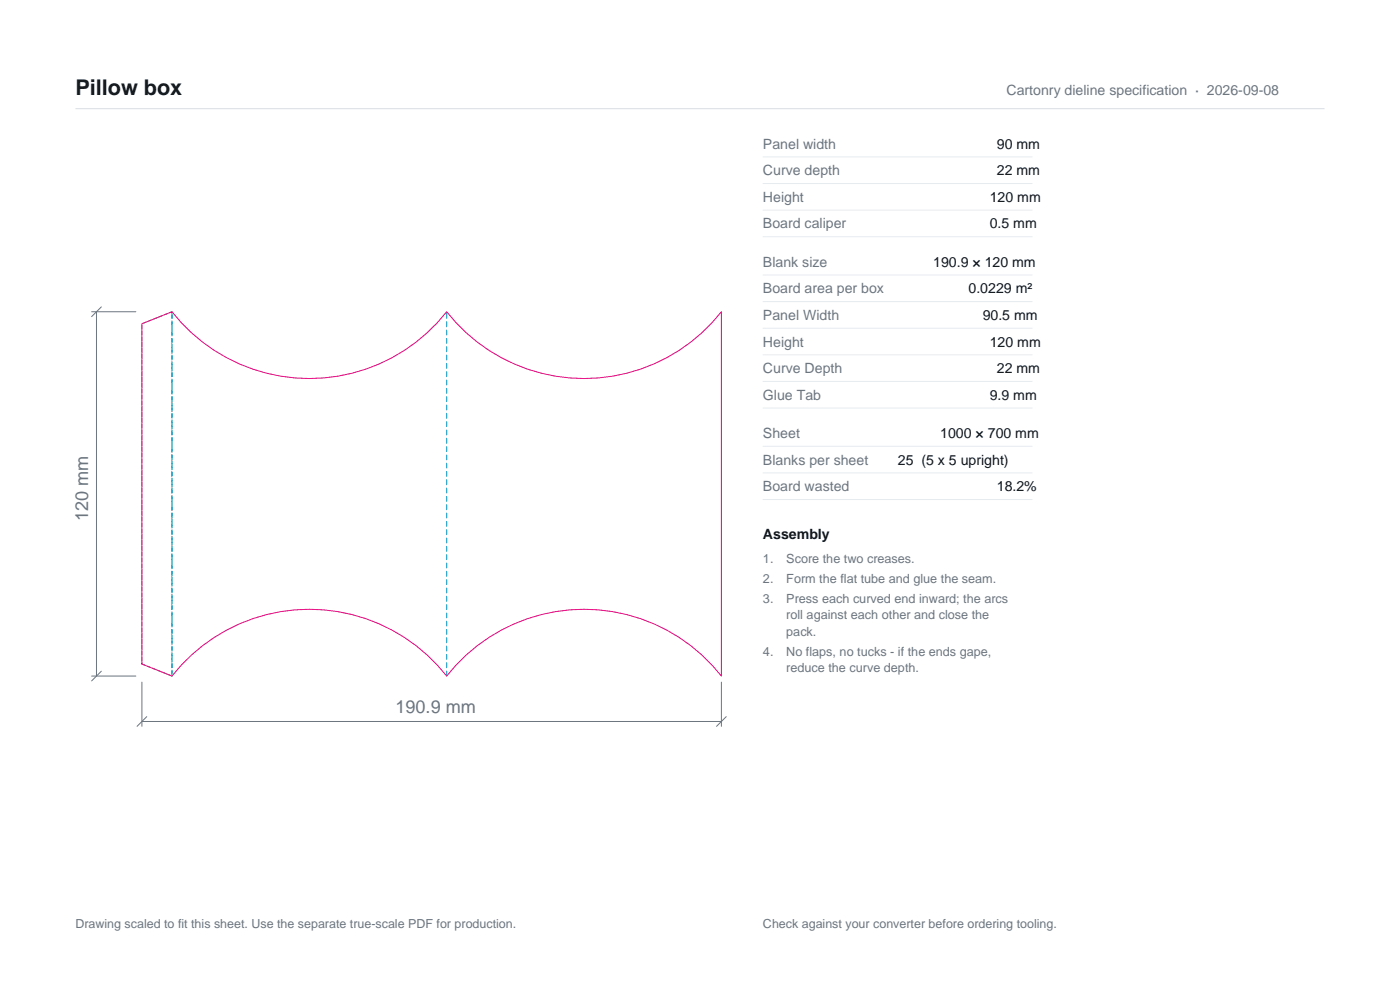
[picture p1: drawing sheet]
<svg xmlns="http://www.w3.org/2000/svg" width="297mm" height="210mm" viewBox="0 0 297 210" stroke-linecap="round" stroke-linejoin="round" font-family="sans-serif">
<defs><g id="words">
<text font-size="4.6" fill="#12171c" x="16" y="20.2">Pillow box</text>
<g font-size="3.8" fill="#6b7580">
<text x="18.7" y="110.5" transform="rotate(-90 18.7 110.5)">120 mm</text>
<text x="83.9" y="151.3">190.9 mm</text>
</g>
<g font-size="3" fill="#6b7580">
<text x="213.5" y="20.2">Cartonry dieline specification · 2026-09-08</text>
<text x="161.9" y="31.5">Panel width</text>
<text x="161.9" y="37.2">Curve depth</text>
<text x="161.9" y="42.8">Height</text>
<text x="161.9" y="48.5">Board caliper</text>
<text x="161.9" y="56.6">Blank size</text>
<text x="161.9" y="62.2">Board area per box</text>
<text x="161.9" y="67.9">Panel Width</text>
<text x="161.9" y="73.5">Height</text>
<text x="161.9" y="79.1">Curve Depth</text>
<text x="161.9" y="84.8">Glue Tab</text>
<text x="161.9" y="92.9">Sheet</text>
<text x="161.9" y="98.6">Blanks per sheet</text>
<text x="161.9" y="104.2">Board wasted</text>
</g>
<g font-size="3" fill="#12171c">
<text x="211.5" y="31.5">90 mm</text>
<text x="211.5" y="37.2">22 mm</text>
<text x="210" y="42.8">120 mm</text>
<text x="210" y="48.5">0.5 mm</text>
<text x="198" y="56.6">190.9 × 120 mm</text>
<text x="205.5" y="62.2">0.0229 m²</text>
<text x="208.5" y="67.9">90.5 mm</text>
<text x="210" y="73.5">120 mm</text>
<text x="211.5" y="79.1">22 mm</text>
<text x="210" y="84.8">9.9 mm</text>
<text x="199.5" y="92.9">1000 × 700 mm</text>
<text x="190.5" y="98.6">25 (5 x 5 upright)</text>
<text x="211.5" y="104.2">18.2%</text>
<text x="161.9" y="114.4">Assembly</text>
</g>
<g font-size="2.7" fill="#6b7580">
<text x="161.9" y="119.4">1.</text>
<text x="166.8" y="119.4">Score the two creases.</text>
<text x="161.9" y="123.6">2.</text>
<text x="166.8" y="123.6">Form the flat tube and glue the seam.</text>
<text x="161.9" y="127.8">3.</text>
<text x="166.8" y="127.8">Press each curved end inward; the arcs</text>
<text x="166.8" y="131.4">roll against each other and close the</text>
<text x="166.8" y="134.9">pack.</text>
<text x="161.9" y="139.1">4.</text>
<text x="166.8" y="139.1">No flaps, no tucks - if the ends gape,</text>
<text x="166.8" y="142.6">reduce the curve depth.</text>
</g>
<g font-size="2.6" fill="#6b7580">
<text x="16" y="196.8">Drawing scaled to fit this sheet. Use the separate true-scale PDF for production.</text>
<text x="161.9" y="196.8">Check against your converter before ordering tooling.</text>
</g>
</g></defs>
<path d="M16 23.1h265" fill="none" stroke="#d9dee3" stroke-width=".21"/>
<path d="M19.4 66.1h9.4M20.5 66.1v77.3M21.5 65.1l-2.1 2.1M19.4 143.4h9.4M21.5 142.4l-2.1 2M30.1 144.7v9.4M30.1 153h122.9M31.1 152l-2 2.1M153 144.7v9.4M154.1 152l-2.1 2.1" fill="none" stroke="#6b7580" stroke-width=".21"/>
<path d="M30.1 68.7l6.4-2.6v77.3l-6.4-2.5z" fill="none" stroke="#00a359" stroke-width=".21" stroke-dasharray=".7 .5"/>
<path d="M36.5 143.4v-77.3M94.8 143.4v-77.3" fill="none" stroke="#008fd4" stroke-width=".21" stroke-dasharray="1.1 .7"/>
<path d="M30.1 68.7l6.4-2.6a37.1 37.1 0 0 0 58.3 0 37.1 37.1 0 0 0 58.2 0v77.3a37.1 37.1 0 0 0-58.2 0 37.1 37.1 0 0 0-58.3 0l-6.4-2.5z" fill="none" stroke="#e6007d" stroke-width=".21"/>
<g fill="none" stroke="#e6ebf0" stroke-width=".21">
<path d="M161.9 33.3h57.1M161.9 38.9h57.1M161.9 44.6h57.1M161.9 50.2h57.1M161.9 58.3h57.1M161.9 64h57.1M161.9 69.6h57.1M161.9 75.3h57.1M161.9 80.9h57.1M161.9 86.6h57.1M161.9 94.7h57.1M161.9 100.3h57.1"/>
<path d="M161.9 106h57.1"/>
</g>
<use href="#words"/>
</svg>
